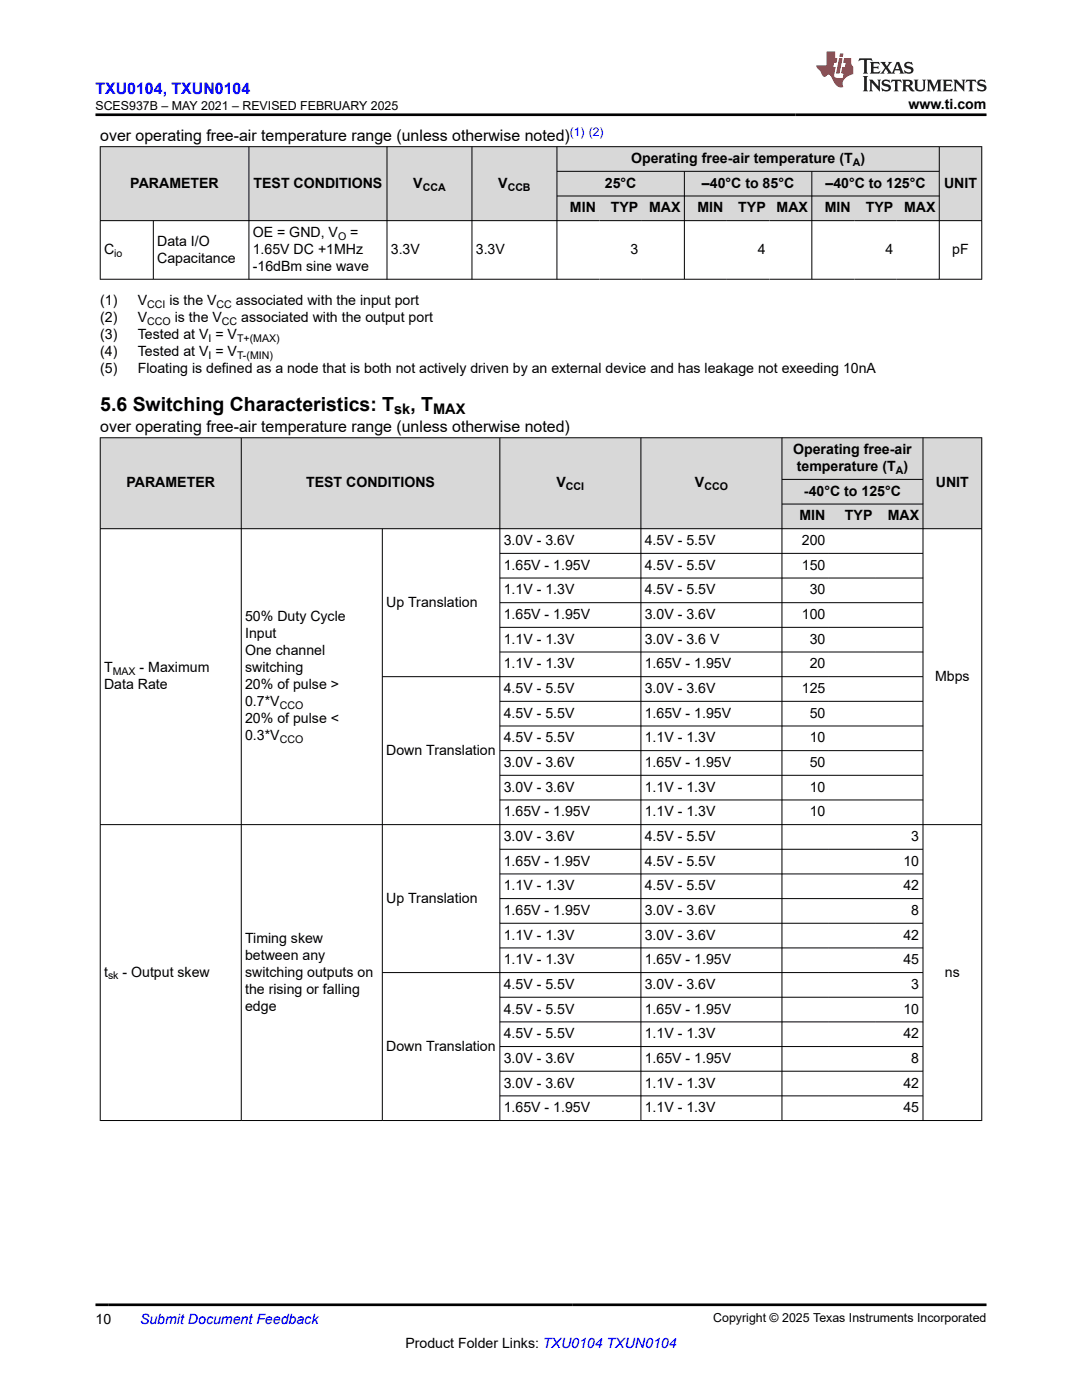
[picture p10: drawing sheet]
<svg xmlns="http://www.w3.org/2000/svg" width="216mm" height="279mm" viewBox="0 0 216 279" stroke-linecap="round" stroke-linejoin="round" font-family="sans-serif">
<defs><g id="words">
<g font-size="3.9">
<text x="20" y="81.9">5.6 Switching Characteristics: T</text>
<text x="81.9" y="81.9">, T</text>
</g>
<text font-size="3.2" fill="#00f" x="19" y="18.7">TXU0104, TXUN0104</text>
<g font-size="3.2">
<text x="20" y="28.2">over operating free-air temperature range (unless otherwise noted)</text>
<text x="20" y="86.3">over operating free-air temperature range (unless otherwise noted)</text>
</g>
<g font-size="2.9">
<text x="78.7" y="82.7">sk</text>
<text x="86.4" y="82.7">MAX</text>
</g>
<g font-size="2.8">
<text x="181.3" y="21.8">www.ti.com</text>
<text x="125.9" y="32.5">Operating free-air temperature (T )</text>
<text x="26" y="37.5">PARAMETER</text>
<text x="50.6" y="37.5">TEST CONDITIONS</text>
<text x="82.5" y="37.5">V</text>
<text x="99.4" y="37.5">V</text>
<text x="120.7" y="37.5">25°C</text>
<text x="140.1" y="37.5">–40°C to 85°C</text>
<text x="164.7" y="37.5">–40°C to 125°C</text>
<text x="188.4" y="37.5">UNIT</text>
<text x="50.4" y="47.3">OE = GND, V</text>
<text x="69.9" y="47.3">=</text>
<text x="113.7" y="42.4">MIN</text>
<text x="121.9" y="42.4">TYP</text>
<text x="129.5" y="42.4">MAX</text>
<text x="139.2" y="42.4">MIN</text>
<text x="147.3" y="42.4">TYP</text>
<text x="155" y="42.4">MAX</text>
<text x="164.6" y="42.4">MIN</text>
<text x="172.8" y="42.4">TYP</text>
<text x="180.4" y="42.4">MAX</text>
<text x="20.8" y="50.7">C</text>
<text x="31.4" y="49">Data I/O</text>
<text x="31.4" y="52.4">Capacitance</text>
<text x="50.4" y="50.7">1.65V DC +1MHz</text>
<text x="78" y="50.7">3.3V</text>
<text x="94.9" y="50.7">3.3V</text>
<text x="125.8" y="50.7">3</text>
<text x="151.2" y="50.7">4</text>
<text x="176.7" y="50.7">4</text>
<text x="190" y="50.7">pF</text>
<text x="50.4" y="54.1">-16dBm sine wave</text>
<text x="20" y="60.9">(1)</text>
<text x="20" y="64.3">(2)</text>
<text x="27.5" y="60.9">V</text>
<text x="27.5" y="64.3">V</text>
<text x="33.8" y="60.9">is the V</text>
<text x="34.9" y="64.3">is the V</text>
<text x="47.1" y="60.9">associated with the input port</text>
<text x="48.1" y="64.3">associated with the output port</text>
<text x="20" y="67.7">(3)</text>
<text x="20" y="71">(4)</text>
<text x="27.5" y="71">Tested at V = V</text>
<text x="27.5" y="67.7">Tested at V = V</text>
<text x="20" y="74.4">(5)</text>
<text x="27.5" y="74.4">Floating is defined as a node that is both not actively driven by an external device and has leakage not exeeding 10nA</text>
<text x="158.3" y="90.6">Operating free-air</text>
<text x="159" y="94">temperature (T )</text>
<text x="25.2" y="97.3">PARAMETER</text>
<text x="61.1" y="97.3">TEST CONDITIONS</text>
<text x="111" y="97.3">V</text>
<text x="138.7" y="97.3">V</text>
<text x="160.4" y="98.9">-40°C to 125°C</text>
<text x="186.7" y="97.3">UNIT</text>
<text x="159.5" y="103.9">MIN</text>
<text x="168.6" y="103.9">TYP</text>
<text x="177.1" y="103.9">MAX</text>
<text x="100.5" y="108.8">3.0V - 3.6V</text>
<text x="100.5" y="113.7">1.65V - 1.95V</text>
<text x="128.7" y="108.8">4.5V - 5.5V</text>
<text x="128.7" y="113.7">4.5V - 5.5V</text>
<text x="160" y="108.8">200</text>
<text x="160" y="113.7">150</text>
<text x="100.5" y="118.6">1.1V - 1.3V</text>
<text x="128.7" y="118.6">4.5V - 5.5V</text>
<text x="161.6" y="118.6">30</text>
<text x="48.9" y="124">50% Duty Cycle</text>
<text x="77.1" y="121.1">Up Translation</text>
<text x="100.5" y="123.6">1.65V - 1.95V</text>
<text x="128.7" y="123.6">3.0V - 3.6V</text>
<text x="160" y="123.6">100</text>
<text x="48.9" y="127.4">Input</text>
<text x="48.9" y="130.8">One channel</text>
<text x="100.5" y="128.5">1.1V - 1.3V</text>
<text x="128.7" y="128.5">3.0V - 3.6 V</text>
<text x="161.6" y="128.5">30</text>
<text x="20.8" y="134.2">T</text>
<text x="20.8" y="137.5">Data Rate</text>
<text x="27.9" y="134.2">- Maximum</text>
<text x="48.9" y="134.2">switching</text>
<text x="48.9" y="137.5">20% of pulse &gt;</text>
<text x="100.5" y="133.4">1.1V - 1.3V</text>
<text x="128.7" y="133.4">1.65V - 1.95V</text>
<text x="161.6" y="133.4">20</text>
<text x="186.6" y="135.9">Mbps</text>
<text x="48.9" y="140.9">0.7*V</text>
<text x="100.5" y="138.3">4.5V - 5.5V</text>
<text x="100.5" y="143.2">4.5V - 5.5V</text>
<text x="128.7" y="138.3">3.0V - 3.6V</text>
<text x="128.7" y="143.2">1.65V - 1.95V</text>
<text x="160" y="138.3">125</text>
<text x="161.6" y="143.2">50</text>
<text x="48.9" y="144.3">20% of pulse &lt;</text>
<text x="48.9" y="147.7">0.3*V</text>
<text x="100.5" y="148.2">4.5V - 5.5V</text>
<text x="128.7" y="148.2">1.1V - 1.3V</text>
<text x="161.6" y="148.2">10</text>
<text x="77.1" y="150.6">Down Translation</text>
<text x="100.5" y="153.1">3.0V - 3.6V</text>
<text x="128.7" y="153.1">1.65V - 1.95V</text>
<text x="161.6" y="153.1">50</text>
<text x="100.5" y="158">3.0V - 3.6V</text>
<text x="128.7" y="158">1.1V - 1.3V</text>
<text x="161.6" y="158">10</text>
<text x="100.5" y="162.9">1.65V - 1.95V</text>
<text x="100.5" y="167.8">3.0V - 3.6V</text>
<text x="128.7" y="162.9">1.1V - 1.3V</text>
<text x="128.7" y="167.8">4.5V - 5.5V</text>
<text x="161.6" y="162.9">10</text>
<text x="181.8" y="167.8">3</text>
<text x="100.5" y="172.8">1.65V - 1.95V</text>
<text x="128.7" y="172.8">4.5V - 5.5V</text>
<text x="180.3" y="172.8">10</text>
<text x="100.5" y="177.7">1.1V - 1.3V</text>
<text x="128.7" y="177.7">4.5V - 5.5V</text>
<text x="180.3" y="177.7">42</text>
<text x="77.1" y="180.1">Up Translation</text>
<text x="100.5" y="182.6">1.65V - 1.95V</text>
<text x="128.7" y="182.6">3.0V - 3.6V</text>
<text x="181.8" y="182.6">8</text>
<text x="48.9" y="188.1">Timing skew</text>
<text x="48.9" y="191.5">between any</text>
<text x="100.5" y="187.5">1.1V - 1.3V</text>
<text x="128.7" y="187.5">3.0V - 3.6V</text>
<text x="180.3" y="187.5">42</text>
<text x="20.8" y="194.9">t</text>
<text x="24.5" y="194.9">- Output skew</text>
<text x="48.9" y="194.9">switching outputs on</text>
<text x="100.5" y="192.5">1.1V - 1.3V</text>
<text x="100.5" y="197.4">4.5V - 5.5V</text>
<text x="128.7" y="192.5">1.65V - 1.95V</text>
<text x="128.7" y="197.4">3.0V - 3.6V</text>
<text x="180.3" y="192.5">45</text>
<text x="181.8" y="197.4">3</text>
<text x="188.5" y="194.9">ns</text>
<text x="48.9" y="198.3">the rising or falling</text>
<text x="48.9" y="201.7">edge</text>
<text x="100.5" y="202.3">4.5V - 5.5V</text>
<text x="128.7" y="202.3">1.65V - 1.95V</text>
<text x="180.3" y="202.3">10</text>
<text x="77.1" y="209.7">Down Translation</text>
<text x="100.5" y="207.2">4.5V - 5.5V</text>
<text x="128.7" y="207.2">1.1V - 1.3V</text>
<text x="180.3" y="207.2">42</text>
<text x="100.5" y="212.1">3.0V - 3.6V</text>
<text x="128.7" y="212.1">1.65V - 1.95V</text>
<text x="181.8" y="212.1">8</text>
<text x="100.5" y="217.1">3.0V - 3.6V</text>
<text x="100.5" y="222">1.65V - 1.95V</text>
<text x="128.7" y="217.1">1.1V - 1.3V</text>
<text x="128.7" y="222">1.1V - 1.3V</text>
<text x="180.3" y="217.1">42</text>
<text x="180.3" y="222">45</text>
<text x="19" y="264.2">10</text>
<text x="80.9" y="269">Product Folder Links: TXU0104 TXUN0104</text>
</g>
<text font-size="2.8" fill="#00f" x="27.9" y="264.2">Submit Document Feedback</text>
<g font-size="2.5">
<text x="19" y="21.9">SCES937B – MAY 2021 – REVISED FEBRUARY 2025</text>
<text x="142.3" y="263.9">Copyright © 2025 Texas Instruments Incorporated</text>
</g>
<text font-size="2.4" fill="#00f" x="113.7" y="27.2">(1) (2)</text>
<g font-size="2.1">
<text x="170.2" y="33.1">A</text>
<text x="84.3" y="38">CCA</text>
<text x="101.3" y="38">CCB</text>
<text x="67.5" y="47.9">O</text>
<text x="22.8" y="51.3">io</text>
<text x="29.4" y="64.8">CCO</text>
<text x="29.4" y="61.4">CCI</text>
<text x="43.2" y="61.4">CC</text>
<text x="44.3" y="64.8">CC</text>
<text x="41.6" y="71.6">I</text>
<text x="41.6" y="68.2">I</text>
<text x="47.3" y="68.2">T+(MAX)</text>
<text x="47.3" y="71.6">T-(MIN)</text>
<text x="178.7" y="94.6">A</text>
<text x="112.9" y="97.8">CCI</text>
<text x="140.5" y="97.8">CCO</text>
<text x="22.5" y="134.7">MAX</text>
<text x="55.8" y="141.5">CCO</text>
<text x="55.8" y="148.3">CCO</text>
<text x="21.6" y="195.5">sk</text>
</g>
</g></defs>
<g fill="#d8d8d8">
<path d="M20 29.3h175.9v4.9h-175.9z" fill-rule="evenodd"/>
<path d="M20.1 29.3h29.5v14.7h-29.5z" fill-rule="evenodd"/>
<path d="M49.7 29.3h27.5v14.7h-27.5z" fill-rule="evenodd"/>
<path d="M77.3 29.3h16.8v14.7h-16.8z" fill-rule="evenodd"/>
<path d="M94.2 29.3h16.9v14.7h-16.9z" fill-rule="evenodd"/>
<path d="M111.2 29.3h76.2v4.8h-76.2z" fill-rule="evenodd"/>
<path d="M187.5 29.3h8.3v14.7h-8.3z" fill-rule="evenodd"/>
<path d="M111.2 34.3h25.3v4.8h-25.3z" fill-rule="evenodd"/>
<path d="M136.6 34.3h25.3v4.8h-25.3z" fill-rule="evenodd"/>
<path d="M162.1 34.3h25.3v4.8h-25.3z" fill-rule="evenodd"/>
<path d="M111.2 39.2h8.4v4.8h-8.4z" fill-rule="evenodd"/>
<path d="M119.6 39.2h8.5v4.8h-8.5z" fill-rule="evenodd"/>
<path d="M128.1 39.2h8.4v4.8h-8.4z" fill-rule="evenodd"/>
<path d="M136.6 39.2h8.4v4.8h-8.4z" fill-rule="evenodd"/>
<path d="M145 39.2h8.5v4.8h-8.5z" fill-rule="evenodd"/>
<path d="M153.5 39.2h8.4v4.8h-8.4z" fill-rule="evenodd"/>
<path d="M162.1 39.2h8.4v4.8h-8.4z" fill-rule="evenodd"/>
<path d="M170.5 39.2h8.4v4.8h-8.4z" fill-rule="evenodd"/>
<path d="M178.9 39.2h8.5v4.8h-8.5z" fill-rule="evenodd"/>
</g>
<g fill="none" stroke="#000" stroke-width=".2">
<path d="M19.9 29.3h176.1M20 29.2v26.6M49.7 29.2v26.6M77.2 29.2v26.6M94.2 29.2v26.6M111.1 29.2v26.6M111.1 34.2h76.4M111.1 39.1h76.4M136.6 34.2v21.6M162 34.2v21.6M187.4 29.2v26.6M195.9 29.2v26.6"/>
<path d="M19.9 44h176.1M19.9 55.7h176.1M30.6 44v11.8"/>
</g>
<g fill="#d8d8d8">
<path d="M20 87.4h175.9v8.3h-175.9z" fill-rule="evenodd"/>
<path d="M20.1 87.4h28v18.1h-28z" fill-rule="evenodd"/>
<path d="M48.2 87.4h51.5v18.1h-51.5z" fill-rule="evenodd"/>
<path d="M99.8 87.4h28v18.1h-28z" fill-rule="evenodd"/>
<path d="M127.9 87.4h28.1v18.1h-28.1z" fill-rule="evenodd"/>
<path d="M156.1 87.4h28v8.2h-28z" fill-rule="evenodd"/>
<path d="M184.2 87.4h11.6v18.1h-11.6z" fill-rule="evenodd"/>
<path d="M156.1 95.7h28v4.8h-28z" fill-rule="evenodd"/>
<path d="M156.1 100.7h9.3v4.8h-9.3z" fill-rule="evenodd"/>
<path d="M165.4 100.7h9.4v4.8h-9.4z" fill-rule="evenodd"/>
<path d="M174.8 100.7h9.3v4.8h-9.3z" fill-rule="evenodd"/>
</g>
<g fill="none" stroke="#000" stroke-width=".2">
<path d="M19.9 87.4h176.1M20 87.3v136.4M48.1 87.3v136.4M99.7 87.3v136.4M127.9 87.3v136.4M156 87.3v136.4M156 95.7h28.2M184.2 87.3v136.4M195.9 87.3v136.4M19.9 105.5h176.1M76.3 105.5v118.2M99.7 110.4h84.5"/>
<path d="M99.7 115.4h84.5M156 100.6h28.2M76.3 135h107.9M99.7 120.3h84.5M99.7 125.2h84.5M99.7 130.1h84.5M99.7 140h84.5M99.7 144.9h84.5M99.7 149.8h84.5M99.7 154.7h84.5M99.7 159.6h84.5M19.9 164.6h176.1"/>
<path d="M99.7 169.5h84.5M99.7 174.4h84.5M99.7 179.3h84.5M76.3 194.1h107.9M99.7 184.3h84.5M99.7 189.2h84.5M99.7 199h84.5M99.7 203.9h84.5M99.7 208.9h84.5M99.7 213.8h84.5M99.7 218.7h84.5M19.9 223.6h176.1"/>
</g>
<path d="M171.5 11.6l-.2 .6 .5-.2h.6v.1v2.2l-.2 .4h1l-.2-.4v-2.2v-.1h.5l.6 .2-.2-.6zM173.6 12.4l.2 .3v1.6l-.2 .4h1.9l.1-.6a1.08 1.08 0 0 1-1.3 .2v-.7h.6l.4 .2v-.7l-.4 .2h-.6v-.5l.2-.2a1 1 0 0 1 1 .3l-.1-.5zM175.7 12.4l.9 1.1-1 1.2h.9l-.2-.2 .5-.8 .4 .8-.2 .2h1.6l-.2-.2 .2-.5h.9l.1 .5-.1 .2h.9l-.2-.4-.8-1.9h-.5l-.9 2.1-.9-1.1 .9-1h-.8l.2 .2-.4 .6-.4-.6 .2-.2zM179 12.8l.4 1h-.7zM180.7 12.5a.65 .65 0 0 0-.2 .7 .65 .65 0 0 0 .6 .5l.6 .1 .1 .3a.79 .79 0 0 1-.7 .4 .79 .79 0 0 1-.7-.5l.1 .7 .2-.1a.93 .93 0 0 0 1.1 0 .93 .93 0 0 0 .4-.9 1.46 1.46 0 0 0-1.2-.6l-.1-.3a1.09 1.09 0 0 1 1.2 .2l-.2-.6-.1 .1-.5-.2zM172.2 15.2l.2 .4v2.2l-.2 .4h1l-.2-.4v-2.2l.2-.4zM173.4 15.9l.2 .4v1.5l-.2 .4h.8l-.3-.4 .1-1.3 1.6 1.8v-2l.2-.4h-.7l.1 .2 .1 1.1-1.2-1.3zM176.2 16a.65 .65 0 0 0-.2 .8 .65 .65 0 0 0 .6 .4l.6 .2 .1 .2a.79 .79 0 0 1-.7 .4 .79 .79 0 0 1-.7-.5l.1 .7 .2-.1a.93 .93 0 0 0 1.1 .1 .93 .93 0 0 0 .4-1 1.46 1.46 0 0 0-1.2-.5l-.1-.4a1.09 1.09 0 0 1 1.2 .2l-.1-.6-.2 .1-.5-.1zM177.9 15.9l-.1 .6a.63 .63 0 0 1 .8-.3v1.6l-.3 .4h1l-.2-.4v-1.6a.66 .66 0 0 1 .8 .3l-.1-.6zM180 15.9l.2 .4v1.5l-.2 .4h1l-.2-.2-.1-.7h.5l.1 .2a.79 .79 0 0 0 1.2 .6l-1-.9a.61 .61 0 0 0 .6-.6 .61 .61 0 0 0-.5-.7zM180.8 16.2h.1a.47 .47 0 0 1 .5 .1 .47 .47 0 0 1 .1 .5l-.1 .1-.7 .1zM182.3 15.9l.2 .2a2.27 2.27 0 0 0 .4 2 1.04 1.04 0 0 0 1.7-.7v-1.3l.2-.2h-.8l.2 .4v1.1a.6 .6 0 0 1-.6 .6 .6 .6 0 0 1-.6-.6v-1.1l.3-.4zM184.9 15.9l.2 .4v1.5l-.2 .4h.8l-.3-.4v-1.4l.9 1.9 .9-1.9v1.4l-.3 .4h1l-.2-.4v-1.5l.2-.4h-.8l-.7 1.5-.6-1.5zM188.1 15.9l.2 .4v1.5l-.2 .4h1.9l.1-.6a1.09 1.09 0 0 1-1.3 .2v-.7h.6l.4 .2v-.6l-.4 .2h-.6v-.6l.2-.1a1.01 1.01 0 0 1 1 .3l-.1-.6zM190.2 15.9l.3 .4v1.5l-.3 .4h.8l-.2-.4v-1.3l1.6 1.8v-2l.2-.4h-.7l.2 .2v1.1l-1.2-1.3zM192.8 15.9l-.1 .6a.63 .63 0 0 1 .8-.3v1.6l-.3 .4h1l-.2-.4v-1.6a.66 .66 0 0 1 .8 .3l-.1-.6zM195.2 16a.65 .65 0 0 0-.2 .8 .65 .65 0 0 0 .6 .4l.6 .2 .2 .2a.79 .79 0 0 1-.7 .4 .79 .79 0 0 1-.7-.5l.1 .7 .2-.1a.93 .93 0 0 0 1 .1 .93 .93 0 0 0 .5-1 1.46 1.46 0 0 0-1.3-.5v-.4a1.09 1.09 0 0 1 1.2 .2l-.2-.6-.2 .1-.5-.1z" fill="#231f20"/>
<path d="M164.9 10.3v2.7h-2l.1 .4 .8 1a.95 .95 0 0 0 1 .9 .59 .59 0 0 1 .5-.4 .59 .59 0 0 1 .5 .3l.4 .8a1.59 1.59 0 0 0 2.1 1.4 1.61 1.61 0 0 1 1-2.3l1-.3-.1-1.5a1.59 1.59 0 0 1-.3-1.7h-1.5l-.2 .9h.6l-.2 .9h-.5l-.2 .9v.3l.4 .1-.1 .9h-.7a.73 .73 0 0 1-1-.7l.3-1.5h-.5l.1-.9h.5l.2-.9h-.5v-1.3zM167.4 11.6l-.6 3.1h.7l.6-3.1zM167.6 10.7l-.1 .6h.7l.1-.6z" fill="#ed1c24"/>
<path d="M19 22.9h177.8M19 260.4h177.8" fill="none" stroke="#000" stroke-width=".53"/>
<use href="#words"/>
</svg>
